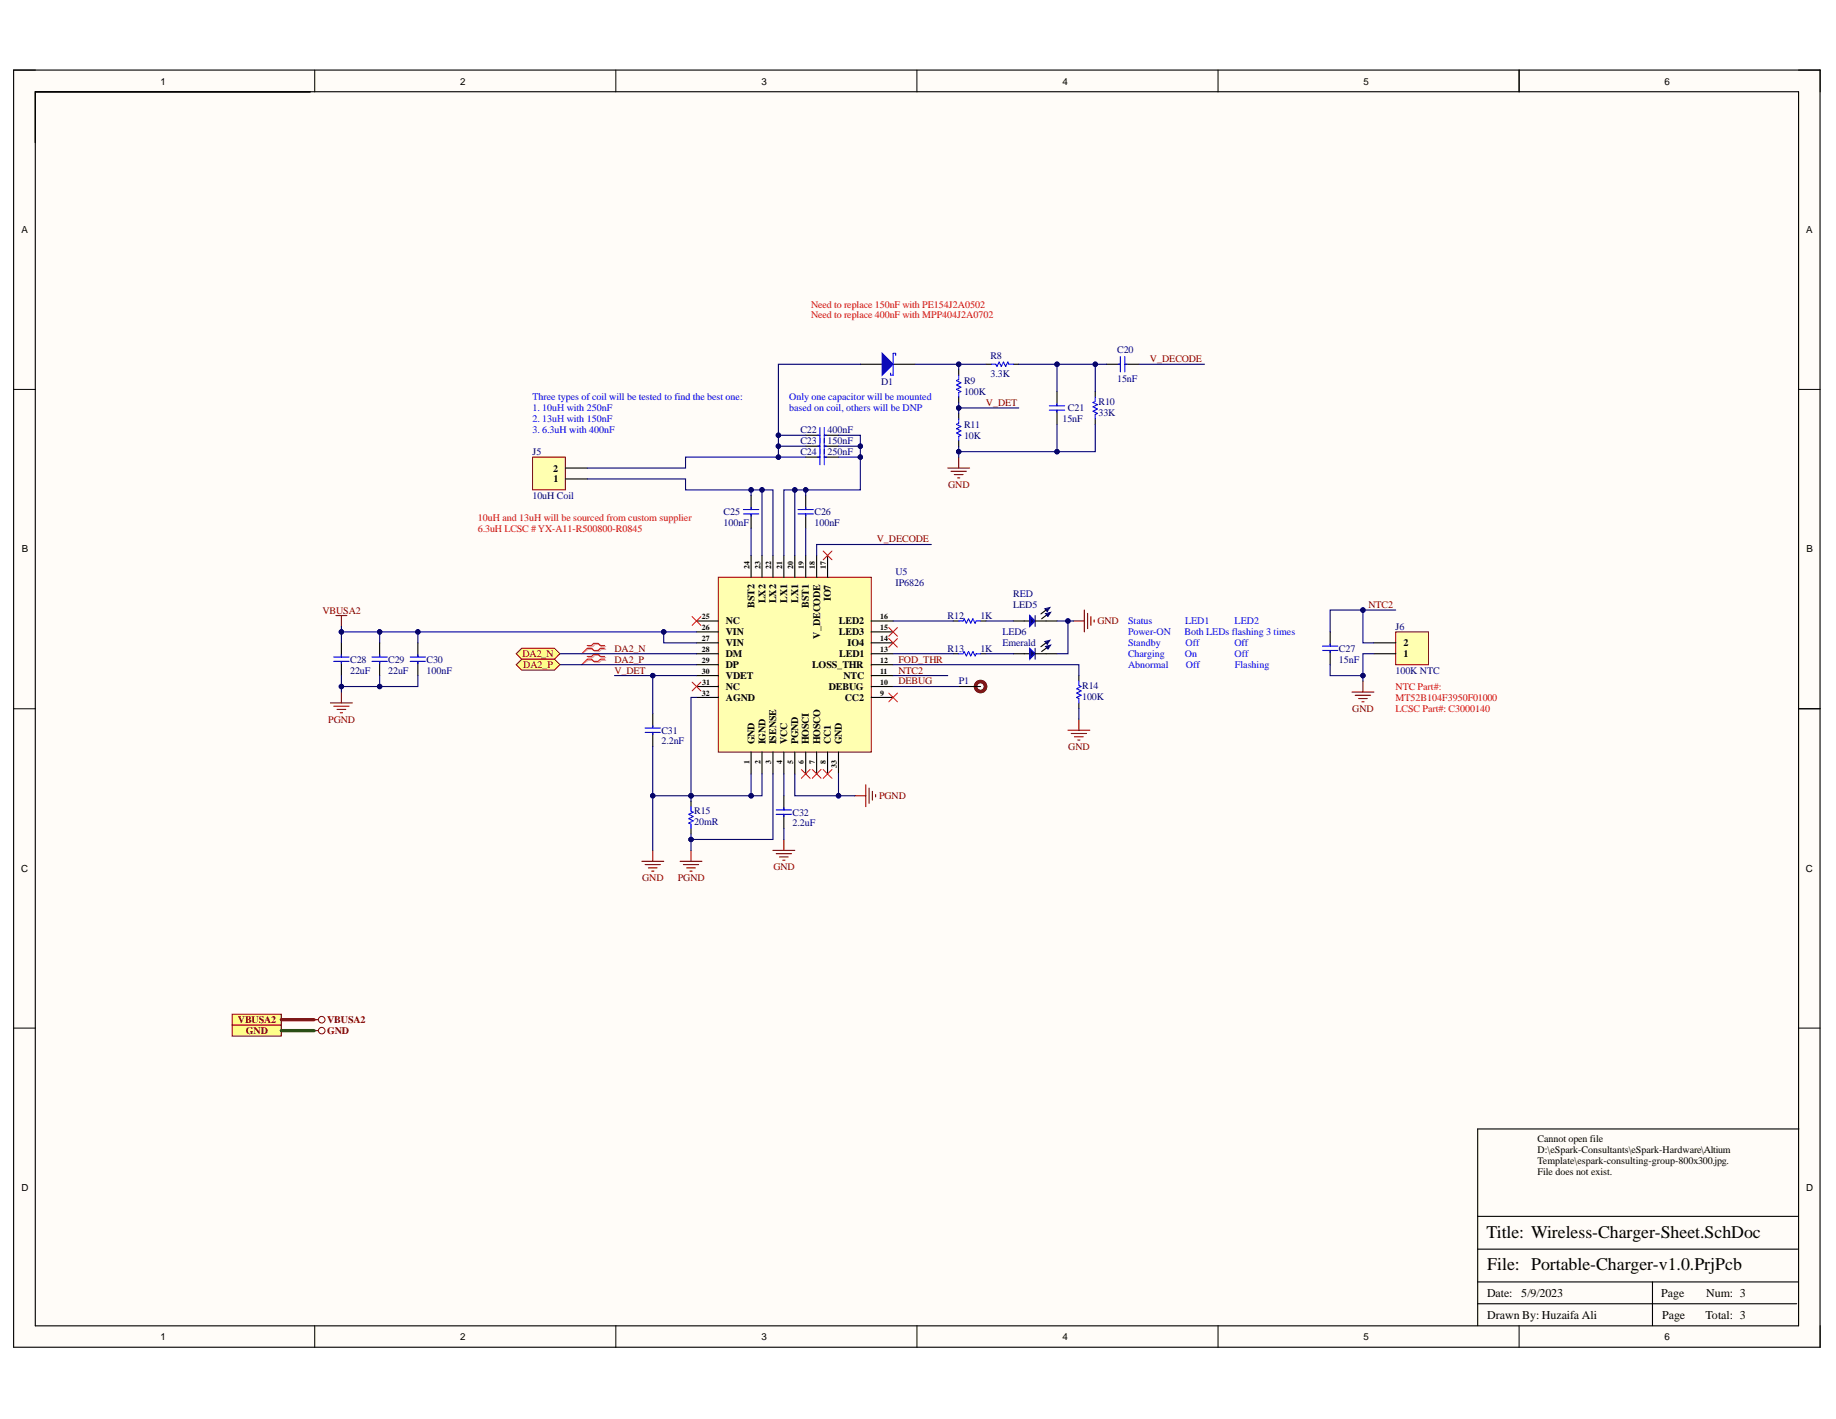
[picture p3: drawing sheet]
<svg xmlns="http://www.w3.org/2000/svg" width="279mm" height="216mm" viewBox="0 0 279 216" stroke-linecap="round" stroke-linejoin="round" font-family="sans-serif">
<defs><g id="words">
<g font-size="2.7">
<text x="226.2" y="188.3">Title: Wireless-Charger-Sheet.SchDoc</text>
<text x="226.3" y="193.3">File: Portable-Charger-v1.0.PrjPcb</text>
</g>
<g font-size="1.8">
<text x="226.3" y="197.3">Date:</text>
<text x="231.5" y="197.3">5/9/2023</text>
<text x="252.8" y="197.3">Page</text>
<text x="259.6" y="197.3">Num: 3</text>
<text x="226.3" y="200.7">Drawn By: Huzaifa Ali</text>
<text x="252.9" y="200.7">Page</text>
<text x="259.5" y="200.7">Total: 3</text>
</g>
<g font-size="1.5">
<text x="24.4" y="12.9">1</text>
<text x="70" y="12.9">2</text>
<text x="115.9" y="12.9">3</text>
<text x="161.7" y="12.9">4</text>
<text x="207.5" y="12.9">5</text>
<text x="253.3" y="12.9">6</text>
<text x="3.3" y="35.5">A</text>
<text x="274.8" y="35.5">A</text>
<text x="84.2" y="71.8">2</text>
<text x="84.2" y="73.4">1</text>
<text x="3.3" y="84.1">B</text>
<text x="274.9" y="84.1">B</text>
<text x="110.5" y="95">NC</text>
<text x="114.8" y="92.5" transform="rotate(-90 114.8 92.5)">BST2</text>
<text x="116.5" y="91.8" transform="rotate(-90 116.5 91.8)">LX2</text>
<text x="118.1" y="91.8" transform="rotate(-90 118.1 91.8)">LX2</text>
<text x="119.8" y="91.7" transform="rotate(-90 119.8 91.7)">LX1</text>
<text x="121.5" y="91.7" transform="rotate(-90 121.5 91.7)">LX1</text>
<text x="123.1" y="92.5" transform="rotate(-90 123.1 92.5)">BST1</text>
<text x="126.4" y="91.5" transform="rotate(-90 126.4 91.5)">IO7</text>
<text x="127.7" y="95">LED2</text>
<text x="110.5" y="96.7">VIN</text>
<text x="110.5" y="98.3">VIN</text>
<text x="110.5" y="100">DM</text>
<text x="110.5" y="101.6">DP</text>
<text x="123.6" y="101.6">LOSS_THR</text>
<text x="124.8" y="97.2" transform="rotate(-90 124.8 97.2)">V_DECODE</text>
<text x="127.7" y="96.7">LED3</text>
<text x="127.7" y="100">LED1</text>
<text x="129" y="98.3">IO4</text>
<text x="213.6" y="100">1</text>
<text x="213.6" y="98.3">2</text>
<text x="110.5" y="103.3">VDET</text>
<text x="110.5" y="105">NC</text>
<text x="110.5" y="106.6">AGND</text>
<text x="126.1" y="105">DEBUG</text>
<text x="128.4" y="103.3">NTC</text>
<text x="128.6" y="106.6">CC2</text>
<text x="114.8" y="113.3" transform="rotate(-90 114.8 113.3)">GND</text>
<text x="116.5" y="113.3" transform="rotate(-90 116.5 113.3)">IGND</text>
<text x="118.1" y="113.3" transform="rotate(-90 118.1 113.3)">ISENSE</text>
<text x="119.8" y="113.3" transform="rotate(-90 119.8 113.3)">VCC</text>
<text x="121.5" y="113.3" transform="rotate(-90 121.5 113.3)">PGND</text>
<text x="123.1" y="113.3" transform="rotate(-90 123.1 113.3)">HOSCI</text>
<text x="124.8" y="113.3" transform="rotate(-90 124.8 113.3)">HOSCO</text>
<text x="126.4" y="113.3" transform="rotate(-90 126.4 113.3)">CC1</text>
<text x="128.1" y="113.3" transform="rotate(-90 128.1 113.3)">GND</text>
<text x="3.2" y="132.7">C</text>
<text x="274.8" y="132.7">C</text>
<text x="234" y="173.8">Cannot open file</text>
<text x="234" y="175.5">D:\eSpark-Consultants\eSpark-Hardware\Altium</text>
<text x="234" y="177.1">Template\espark-consulting-group-800x300.jpg.</text>
<text x="234" y="178.8">File does not exist.</text>
<text x="3.3" y="181.3">D</text>
<text x="274.8" y="181.3">D</text>
<text x="24.4" y="203.9">1</text>
<text x="70" y="203.9">2</text>
<text x="115.9" y="203.9">3</text>
<text x="161.7" y="203.9">4</text>
<text x="207.5" y="203.9">5</text>
<text x="253.3" y="203.9">6</text>
</g>
<g font-size="1.5" fill="#f00">
<text x="123.4" y="46.8">Need to replace 150nF with PE154J2A0502</text>
<text x="123.4" y="48.5">Need to replace 400nF with MPP404J2A0702</text>
<text x="72.7" y="79.2">10uH and 13uH will be sourced from custom supplier</text>
<text x="72.7" y="80.9">6.3uH LCSC #YX-A11-R500800-R0845</text>
<text x="212.4" y="105">NTC Part#:</text>
<text x="212.4" y="106.6">MT52B104F3950F01000</text>
<text x="212.4" y="108.3">LCSC Part#: C3000140</text>
</g>
<g font-size="1.5" fill="#000080">
<text x="170" y="53.8">C20</text>
<text x="134.1" y="58.6">D1</text>
<text x="146.7" y="58.4">R9</text>
<text x="150.7" y="54.6">R8</text>
<text x="150.7" y="57.3">3.3K</text>
<text x="170" y="58.1">15nF</text>
<text x="121.8" y="65.9">C22</text>
<text x="125.9" y="65.9">400nF</text>
<text x="146.7" y="60.1">100K</text>
<text x="146.7" y="65.1">R11</text>
<text x="161.7" y="64.3">15nF</text>
<text x="162.5" y="62.6">C21</text>
<text x="167.2" y="61.6">R10</text>
<text x="167.2" y="63.3">33K</text>
<text x="81" y="69.3">J5</text>
<text x="121.8" y="67.6">C23</text>
<text x="121.8" y="69.3">C24</text>
<text x="125.9" y="67.6">150nF</text>
<text x="125.9" y="69.3">250nF</text>
<text x="146.7" y="66.8">10K</text>
<text x="81" y="75.9">10uH Coil</text>
<text x="110.1" y="78.4">C25</text>
<text x="110.1" y="80">100nF</text>
<text x="124" y="78.4">C26</text>
<text x="124" y="80">100nF</text>
<text x="136.3" y="87.5">U5</text>
<text x="136.3" y="89.2">IP6826</text>
<text x="144.2" y="94.2">R12</text>
<text x="149.2" y="94.2">1K</text>
<text x="154.2" y="92.5">LED5</text>
<text x="154.2" y="90.9">RED</text>
<text x="212.4" y="95.9">J6</text>
<text x="53.3" y="100.8">C28</text>
<text x="59.1" y="100.8">C29</text>
<text x="64.9" y="100.8">C30</text>
<text x="144.2" y="99.1">R13</text>
<text x="149.2" y="99.1">1K</text>
<text x="152.5" y="96.7">LED6</text>
<text x="152.5" y="98.3">Emerald</text>
<text x="203.8" y="99.1">C27</text>
<text x="203.8" y="100.8">15nF</text>
<text x="53.3" y="102.5">22uF</text>
<text x="59.1" y="102.5">22uF</text>
<text x="64.9" y="102.5">100nF</text>
<text x="145.9" y="104.1">P1</text>
<text x="164.7" y="104.8">R14</text>
<text x="164.7" y="106.5">100K</text>
<text x="212.4" y="102.5">100K NTC</text>
<text x="100.7" y="111.6">C31</text>
<text x="100.7" y="113.3">2.2nF</text>
<text x="105.6" y="123.9">R15</text>
<text x="105.6" y="125.6">20mR</text>
<text x="120.6" y="124.1">C32</text>
<text x="120.6" y="125.7">2.2uF</text>
</g>
<g font-size="1.5" fill="#800000">
<text x="175" y="55.1">V_DECODE</text>
<text x="150" y="61.8">V_DET</text>
<text x="144.3" y="74.2">GND</text>
<text x="133.4" y="82.5">V_DECODE</text>
<text x="49.1" y="93.4">VBUSA2</text>
<text x="167" y="95">GND</text>
<text x="208.2" y="92.5">NTC2</text>
<text x="79.5" y="100">DA2_N</text>
<text x="79.6" y="101.6">DA2_P</text>
<text x="93.5" y="100.8">DA2_P</text>
<text x="93.5" y="99.1">DA2_N</text>
<text x="136.7" y="100.8">FOD_THR</text>
<text x="93.5" y="102.5">V_DET</text>
<text x="136.7" y="102.5">NTC2</text>
<text x="136.7" y="104.1">DEBUG</text>
<text x="49.9" y="110">PGND</text>
<text x="205.8" y="108.3">GND</text>
<text x="162.6" y="114.1">GND</text>
<text x="133.8" y="121.6">PGND</text>
<text x="97.7" y="134.1">GND</text>
<text x="103.1" y="134.1">PGND</text>
<text x="117.7" y="132.4">GND</text>
<text x="36.2" y="155.7">VBUSA2</text>
<text x="49.8" y="155.7">VBUSA2</text>
<text x="37.4" y="157.3">GND</text>
<text x="49.8" y="157.3">GND</text>
</g>
<g font-size="1.5" fill="#00f">
<text x="81" y="60.9">Three types of coil will be tested to find the best one:</text>
<text x="81" y="62.6">1. 10uH with 250nF</text>
<text x="81" y="64.3">2. 13uH with 150nF</text>
<text x="81" y="65.9">3. 6.3uH with 400nF</text>
<text x="120.1" y="60.9">Only one capacitor will be mounted</text>
<text x="120.1" y="62.6">based on coil, others will be DNP</text>
<text x="171.7" y="95">Status</text>
<text x="180.3" y="95">LED1</text>
<text x="187.9" y="95">LED2</text>
<text x="171.7" y="96.7">Power-ON</text>
<text x="171.7" y="98.3">Standby</text>
<text x="171.7" y="100">Charging</text>
<text x="171.7" y="101.6">Abnormal</text>
<text x="180.3" y="96.7">Both LEDs flashing 3 times</text>
<text x="180.3" y="100">On</text>
<text x="180.4" y="98.3">Off</text>
<text x="180.5" y="101.6">Off</text>
<text x="187.8" y="98.3">Off</text>
<text x="187.9" y="100">Off</text>
<text x="187.9" y="101.6">Flashing</text>
</g>
<g font-size="1.2">
<text x="114.1" y="86.5" transform="rotate(-90 114.1 86.5)">24</text>
<text x="115.7" y="86.5" transform="rotate(-90 115.7 86.5)">23</text>
<text x="117.4" y="86.5" transform="rotate(-90 117.4 86.5)">22</text>
<text x="119" y="86.5" transform="rotate(-90 119 86.5)">21</text>
<text x="120.7" y="86.5" transform="rotate(-90 120.7 86.5)">20</text>
<text x="122.3" y="86.5" transform="rotate(-90 122.3 86.5)">19</text>
<text x="124" y="86.5" transform="rotate(-90 124 86.5)">18</text>
<text x="125.7" y="86.5" transform="rotate(-90 125.7 86.5)">17</text>
<text x="106.8" y="94.2">25</text>
<text x="106.8" y="95.9">26</text>
<text x="133.9" y="95.9">15</text>
<text x="133.9" y="94.2">16</text>
<text x="106.8" y="97.5">27</text>
<text x="106.8" y="99.2">28</text>
<text x="106.8" y="100.9">29</text>
<text x="133.9" y="100.9">12</text>
<text x="133.9" y="99.2">13</text>
<text x="133.9" y="97.5">14</text>
<text x="106.8" y="102.5">30</text>
<text x="106.8" y="105.9">32</text>
<text x="106.9" y="104.2">31</text>
<text x="133.9" y="105.9">9</text>
<text x="133.9" y="104.2">10</text>
<text x="133.9" y="102.5">11</text>
<text x="114.1" y="116.3" transform="rotate(-90 114.1 116.3)">1</text>
<text x="115.7" y="116.3" transform="rotate(-90 115.7 116.3)">2</text>
<text x="117.4" y="116.3" transform="rotate(-90 117.4 116.3)">3</text>
<text x="119" y="116.3" transform="rotate(-90 119 116.3)">4</text>
<text x="120.7" y="116.3" transform="rotate(-90 120.7 116.3)">5</text>
<text x="122.3" y="116.3" transform="rotate(-90 122.3 116.3)">6</text>
<text x="124" y="116.3" transform="rotate(-90 124 116.3)">7</text>
<text x="125.7" y="116.3" transform="rotate(-90 125.7 116.3)">8</text>
<text x="127.3" y="116.9" transform="rotate(-90 127.3 116.9)">33</text>
</g>
</g></defs>
<g fill="#fffcf8">
<path d="M2.1 10.7h274.9v194.3h-274.9z" fill-rule="evenodd"/>
<path d="M5.4 14h268.3v187.7h-268.3z" fill-rule="evenodd"/>
</g>
<g fill="none" stroke="#000" stroke-width=".15">
<path d="M2.1 10.7h3.3M47.9 10.7v3.3M93.7 10.7v3.3M139.5 10.7v3.3M185.4 10.7v3.3M231.2 10.7v3.3M273.7 10.7h3.3v3.3M2.1 59.2h3.3M273.7 59.2h3.3M2.1 107.8h3.3M273.7 107.8h3.3M2.1 156.4h3.3"/>
<path d="M273.7 156.4h3.3M47.9 201.7v3.3M93.7 201.7v3.3M139.5 201.7v3.3M185.4 201.7v3.3M231.2 201.7v3.3M277 201.7v3.3"/>
</g>
<path d="M2.1 10.7h274.9v194.3h-274.9zM5.4 14h268.3v187.7h-268.3zM231.2 10.7v3.3M273.7 107.8h3.3M273.7 171.8h-48.8v29.9M224.9 198.4h48.5M224.9 195h48.7M224.9 190.1h48.7M224.9 185.1h48.7M251.5 195v6.7" fill="none" stroke="#000" stroke-width=".17"/>
<path d="M109.3 87.8h23.3v26.6h-23.3z" fill-rule="evenodd" fill="#ffffb0"/>
<path d="M109.3 87.8h23.3v26.6h-23.3z" fill="none" stroke="#800000" stroke-width=".15"/>
<g fill="none" stroke="#000" stroke-width=".17">
<path d="M106 99.5h3.3M106 97.8h3.3M106 96.1h3.3M106 94.5h3.3M114.3 84.5v3.3M116 84.5v3.3M117.6 84.5v3.3M119.3 84.5v3.3M121 84.5v3.3M122.6 84.5v3.3M124.3 84.5v3.3M125.9 84.5v3.3"/>
<path d="M132.6 99.5h3.3M132.6 97.8h3.3M132.6 96.1h3.3M132.6 94.5h3.3M202.4 96.1v2.2M202.4 99v2.1M99.3 108.6v2.2M99.3 111.4v2.2M106 106.1h3.3M106 104.5h3.3M106 102.8h3.3M106 101.1h3.3"/>
<path d="M114.3 114.4v3.4M116 114.4v3.4M117.6 114.4v3.4M119.3 114.4v3.4M121 114.4v3.4M122.6 114.4v3.4M124.3 114.4v3.4M125.9 114.4v3.4M127.6 114.4v3.4M132.6 106.1h3.3M132.6 104.5h3.3M132.6 102.8h3.3"/>
<path d="M132.6 101.1h3.3M105.2 121.9v.8M105.2 126.1v.8M119.3 121.1v2.1M119.3 123.9v2.2"/>
</g>
<g fill="none" stroke="#f00" stroke-width=".15">
<path d="M105.3 93.8l1.4 1.3M106.7 93.8l-1.4 1.3M135.3 97.1l1.3 1.4M135.3 95.5l1.3 1.3M136.6 97.1l-1.3 1.4M136.6 95.5l-1.3 1.3M105.3 103.8l1.4 1.3M106.7 103.8l-1.4 1.3M122 117.1l1.3 1.3M123.3 117.1l-1.3 1.3M123.6 117.1l1.3 1.3M124.9 117.1l-1.3 1.3"/>
<path d="M125.3 117.1l1.3 1.3M126.6 117.1l-1.3 1.3M135.3 105.5l1.3 1.3M136.6 105.5l-1.3 1.3"/>
</g>
<g fill="none" stroke="#800000" stroke-width=".17">
<path d="M51.1 93.7h1.7M52 93.7v1.6M131.8 119.4v3.3M132.3 119.9v2.3M97.7 131h3.3M98.2 131.5h2.3M98.7 132h1.3M99.2 132.5h.3M99.3 129.4v1.6M103.5 131h3.3M104 131.5h2.3M104.5 132h1.3"/>
<path d="M105 132.5h.3M105.2 129.4v1.6M117.6 129.4h3.4M118.1 129.9h2.4M118.6 130.4h1.4M119.1 130.9h.4M119.3 127.7v1.7M130.1 121.1h1.7M132.8 120.4v1.3M133.3 120.9v.3"/>
</g>
<g fill="none" stroke="#00f" stroke-width=".17">
<path d="M201.3 98.3h2.3M201.3 99h2.3M202.4 98v.3M202.4 99v.3M98.2 110.8h2.3M98.2 111.4h2.3M99.3 110.4v.4M99.3 111.4v.4M105.2 122.7v.7l.3 .2-.7 .3 .7 .3-.7 .4 .7 .3-.7 .3 .4 .2v.7M118.1 123.2h2.4M118.1 123.9h2.4M119.3 122.9v.3"/>
<path d="M119.3 123.9v.3"/>
</g>
<path d="M212.4 96.1h5v5h-5z" fill-rule="evenodd" fill="#ffffb0"/>
<path d="M212.4 96.1h5v5h-5z" fill="none" stroke="#800000" stroke-width=".15"/>
<path d="M145.1 99.5h.8M145.1 94.5h.8M149.2 99.5h.8M149.2 94.5h.8M154.2 99.5h2.5M159.2 99.5h1.7M209.1 99.5h3.3M209.1 97.8h3.3M164.2 102.8v.8M164.2 106.9v.9" fill="none" stroke="#000" stroke-width=".17"/>
<path d="M162.5 111.1h3.3M163 111.6h2.3M163.5 112.1h1.3M164 112.6h.3M164.2 109.4v1.7M205.7 105.3h3.4M206.2 105.8h2.4M206.7 106.3h1.4M207.2 106.8h.4M207.4 103.6v1.7" fill="none" stroke="#800000" stroke-width=".17"/>
<path d="M145.9 99.5h.7l.1-.4 .4 .7 .3-.7 .3 .7 .3-.7 .4 .7 .2-.3h.6M145.9 94.5h.7l.1-.4 .4 .7 .3-.7 .3 .7 .3-.7 .4 .7 .2-.3h.6M164.2 103.6v.7l.3 .2-.7 .3 .7 .3-.7 .4 .7 .3-.7 .3 .4 .2v.6" fill="none" stroke="#00f" stroke-width=".17"/>
<path d="M156.7 98.6l.8 .9-.8 .8z" fill="#0c0087"/>
<path d="M156.7 98.6l.8 .9-.8 .8z" fill="none" stroke="#00f" stroke-width=".17"/>
<path d="M157.5 98.6v1.7" fill="none" stroke="#11037f" stroke-width=".17"/>
<path d="M157.5 99.5h1.7M159.2 97.8l-.8 .6" fill="none" stroke="#000" stroke-width=".17"/>
<path d="M159 97.6l.8-.2-.4 .6z" fill-rule="evenodd" fill="#0c0087"/>
<path d="M159 97.6l.8-.2-.4 .6z" fill="none" stroke="#0c0087" stroke-width=".15"/>
<path d="M159.3 98.5l-.8 .6" fill="none" stroke="#000" stroke-width=".17"/>
<path d="M159.1 98.4l.8-.2-.4 .5z" fill-rule="evenodd" fill="#0c0087"/>
<path d="M159.1 98.4l.8-.2-.4 .5z" fill="none" stroke="#0c0087" stroke-width=".15"/>
<path d="M163.3 94.5h1.7M165 92.8v3.3M165.5 93.3v2.3M166 93.8v1.3M166.5 94.3v.3" fill="none" stroke="#800000" stroke-width=".17"/>
<path d="M154.2 94.5h2.5M159.2 94.5h1.7" fill="none" stroke="#000" stroke-width=".17"/>
<path d="M156.7 93.7l.8 .8-.8 .8z" fill="#0c0087"/>
<path d="M156.7 93.7l.8 .8-.8 .8z" fill="none" stroke="#00f" stroke-width=".17"/>
<path d="M157.5 93.7v1.6" fill="none" stroke="#11037f" stroke-width=".17"/>
<path d="M157.5 94.5h1.7M159.2 92.8l-.8 .6" fill="none" stroke="#000" stroke-width=".17"/>
<path d="M159 92.6l.8-.2-.4 .6z" fill-rule="evenodd" fill="#0c0087"/>
<path d="M159 92.6l.8-.2-.4 .6z" fill="none" stroke="#0c0087" stroke-width=".15"/>
<path d="M159.3 93.6l-.8 .5" fill="none" stroke="#000" stroke-width=".17"/>
<path d="M159.1 93.4l.8-.2-.4 .6z" fill-rule="evenodd" fill="#0c0087"/>
<path d="M159.1 93.4l.8-.2-.4 .6z" fill="none" stroke="#0c0087" stroke-width=".15"/>
<path d="M125.3 83.8l1.3 1.4M126.6 83.8l-1.3 1.4" fill="none" stroke="#f00" stroke-width=".15"/>
<path d="M114.3 75.4v2.1M114.3 78.2v2.2M122.6 75.4v2.1M122.6 78.2v2.2" fill="none" stroke="#000" stroke-width=".17"/>
<path d="M113.1 77.5h2.4M113.1 78.2h2.4M114.3 77.2v.3M114.3 78.2v.3M121.4 77.5h2.4M121.4 78.2h2.4M122.6 77.2v.3M122.6 78.2v.3" fill="none" stroke="#00f" stroke-width=".17"/>
<path d="M81 69.5h5v5h-5z" fill-rule="evenodd" fill="#ffffb0"/>
<path d="M81 69.5h5v5h-5z" fill="none" stroke="#800000" stroke-width=".15"/>
<g fill="none" stroke="#000" stroke-width=".17">
<path d="M130.9 55.4h3.4M135.9 55.4h3.3M168.3 55.4h2.2M171.2 55.4h2.1M86 72.9h3.4M86 71.2h3.4M52 97.8v2.2M57.8 97.8v2.2M63.6 97.8v2.2M52 100.6v2.2M57.8 100.6v2.2M63.6 100.6v2.2"/>
<path d="M145.9 104.5h3.3"/>
</g>
<g fill="none" stroke="#00f" stroke-width=".17">
<path d="M135.5 56.8v.3h.4M136.3 54.1v-.3h-.4v3.3M170.2 55.4h.3M170.5 54.3v2.3M171.2 54.3v2.3M171.2 55.4h.3M50.8 100h2.3M52 99.6v.4M56.6 100h2.3M57.8 99.6v.4M62.4 100h2.4M63.6 99.6v.4"/>
<path d="M50.8 100.6h2.3M52 100.6v.4M56.6 100.6h2.3M57.8 100.6v.4M62.4 100.6h2.4M63.6 100.6v.4"/>
</g>
<path d="M50.3 106.9h3.3M50.8 107.4h2.3M51.3 107.9h1.3M51.8 108.4h.3M52 105.3v1.6" fill="none" stroke="#800000" stroke-width=".17"/>
<g fill="none" stroke="#5b0f00" stroke-width=".51">
<circle cx="149.2" cy="104.5" r=".76"/>
<circle cx="149.2" cy="104.5" r=".77"/>
</g>
<path d="M134.3 53.8l1.6 1.6-1.6 1.7z" fill="#00f"/>
<g fill="none" stroke="#00f" stroke-width=".17">
<path d="M134.3 53.8l1.6 1.6-1.6 1.7zM145.9 57.1v.6l-.3 .2 .6 .3-.6 .4 .6 .3-.6 .3 .6 .4-.3 .1v.7M150.9 55.4h.6l.2 .4 .3-.7 .4 .7 .3-.7 .3 .7 .4-.7 .1 .3h.7M124.4 67.9h.4M124.4 66.2h.4M124.4 69.5h.4M124.8 65.1v5.6M125.4 65.1v5.6M125.4 67.9h.4M125.4 66.2h.4M125.4 69.5h.4M145.9 63.7v.7l-.3 .2 .6 .3-.6 .3 .6 .4-.6 .3 .6 .3-.3 .2v.7"/>
<path d="M159.7 61.7h2.3M159.7 62.4h2.3M160.9 61.4v.3M160.9 62.4v.3M166.7 60.4v.7l-.4 .1 .7 .4-.7 .3 .7 .3-.7 .4 .7 .3-.3 .2v.6"/>
</g>
<g fill="none" stroke="#000" stroke-width=".17">
<path d="M145.9 56.3v.8M150 55.4h.9M154.2 55.4h.8M160.9 59.6v2.1M166.7 59.6v.8M122.6 67.9h2.2M122.6 66.2h2.2M122.6 69.5h2.2M125.4 67.9h2.2M125.4 66.2h2.2M125.4 69.5h2.2M145.9 60.4v.8"/>
<path d="M145.9 62.9v.8M145.9 67.1v.8M160.9 62.4v2.2M166.7 63.7v.9"/>
</g>
<path d="M144.2 71.2h3.4M144.7 71.7h2.4M145.2 72.2h1.4M145.7 72.7h.4M145.9 69.5v1.7M47.8 155.1h.7M47.8 156.8h.7" fill="none" stroke="#800000" stroke-width=".17"/>
<path d="M89.5 98.4h.7l.3-.3h.7l.3 .3h.7M89.5 98.8h.7l.3 .3h.7l.3-.3h.7M89.5 100h.7l.3-.3h.7l.3 .3h.7M89.5 100.5h.7l.3 .3h.7l.3-.3h.7" fill="none" stroke="#d0a19e" stroke-width=".17"/>
<path d="M89.5 98.8l-1 .7M89.5 100.5l-1 .6" fill="none" stroke="#d0a19e" stroke-width=".15"/>
<path d="M89.4 98.2h.6l.4-.3h.6l.4 .3h.6M89.4 98.6h.6l.4 .4h.6l.4-.4h.6M89.4 99.9h.6l.4-.3h.6l.4 .3h.6M89.4 100.3h.6l.4 .3h.6l.4-.3h.6" fill="none" stroke="#f00" stroke-width=".17"/>
<path d="M89.4 98.6l-.9 .9M89.4 100.3l-.9 .8" fill="none" stroke="#f00" stroke-width=".15"/>
<g fill="none" stroke="#800000" stroke-width=".15">
<circle cx="49" cy="156.8" r=".5"/>
<circle cx="49" cy="155.1" r=".5"/>
</g>
<path d="M35.3 154.3h7.5v1.7h-7.5z" fill-rule="evenodd" fill="#ffff80"/>
<path d="M35.3 154.3h7.5v1.7h-7.5z" fill="none" stroke="#800000" stroke-width=".15"/>
<path d="M35.3 156h7.5v1.6h-7.5z" fill-rule="evenodd" fill="#ffff80"/>
<path d="M35.3 156h7.5v1.6h-7.5z" fill="none" stroke="#800000" stroke-width=".15"/>
<path d="M101 96.1h5" fill="none" stroke="#000080" stroke-width=".17"/>
<circle cx="101" cy="96.1" r=".33" fill="#000080"/>
<circle cx="101" cy="96.1" r=".33" fill="none" stroke="#000080" stroke-width=".15"/>
<path d="M85.2 99.5h20.8M85.2 101.1h20.8M119.3 117.8v3.3M127.6 117.8v3.3M119.3 126.1v1.6" fill="none" stroke="#000080" stroke-width=".17"/>
<circle cx="127.6" cy="121.1" r=".33" fill="#000080"/>
<circle cx="127.6" cy="121.1" r=".33" fill="none" stroke="#000080" stroke-width=".15"/>
<path d="M99.3 102.8v5.8M135.9 102.8h8.3" fill="none" stroke="#000080" stroke-width=".17"/>
<circle cx="99.3" cy="102.8" r=".33" fill="#000080"/>
<circle cx="99.3" cy="102.8" r=".33" fill="none" stroke="#000080" stroke-width=".15"/>
<path d="M106 106.1h-.8v15h-5.9v-7.5" fill="none" stroke="#000080" stroke-width=".17"/>
<circle cx="99.3" cy="121.1" r=".33" fill="#000080"/>
<circle cx="99.3" cy="121.1" r=".33" fill="none" stroke="#000080" stroke-width=".15"/>
<circle cx="105.2" cy="121.1" r=".33" fill="#000080"/>
<circle cx="105.2" cy="121.1" r=".33" fill="none" stroke="#000080" stroke-width=".15"/>
<path d="M212.4 92.8h-5v5h1.7" fill="none" stroke="#000080" stroke-width=".17"/>
<circle cx="207.4" cy="92.8" r=".33" fill="#000080"/>
<circle cx="207.4" cy="92.8" r=".33" fill="none" stroke="#000080" stroke-width=".15"/>
<path d="M207.4 92.8h-5v3.3" fill="none" stroke="#000080" stroke-width=".17"/>
<circle cx="207.4" cy="92.8" r=".33" fill="#000080"/>
<circle cx="207.4" cy="92.8" r=".33" fill="none" stroke="#000080" stroke-width=".15"/>
<path d="M202.4 101.1v1.7h5" fill="none" stroke="#000080" stroke-width=".17"/>
<circle cx="207.4" cy="102.8" r=".33" fill="#000080"/>
<circle cx="207.4" cy="102.8" r=".33" fill="none" stroke="#000080" stroke-width=".15"/>
<path d="M135.9 94.5h9.2M135.9 99.5h9.2M150 94.5h4.2M150 99.5h4.2M162.5 94.5v5h-1.6M164.2 107.8v1.6" fill="none" stroke="#000080" stroke-width=".17"/>
<circle cx="162.5" cy="94.5" r=".33" fill="#000080"/>
<circle cx="162.5" cy="94.5" r=".33" fill="none" stroke="#000080" stroke-width=".15"/>
<path d="M122.6 74.5v.9M114.3 80.4v4.1M122.6 80.4v4.1" fill="none" stroke="#000080" stroke-width=".17"/>
<circle cx="122.6" cy="74.5" r=".33" fill="#000080"/>
<circle cx="122.6" cy="74.5" r=".33" fill="none" stroke="#000080" stroke-width=".15"/>
<path d="M121 74.5v10" fill="none" stroke="#000080" stroke-width=".17"/>
<circle cx="121" cy="74.5" r=".33" fill="#000080"/>
<circle cx="121" cy="74.5" r=".33" fill="none" stroke="#000080" stroke-width=".15"/>
<path d="M114.3 74.5v.9" fill="none" stroke="#000080" stroke-width=".17"/>
<circle cx="114.3" cy="74.5" r=".33" fill="#000080"/>
<circle cx="114.3" cy="74.5" r=".33" fill="none" stroke="#000080" stroke-width=".15"/>
<path d="M116 74.5v10" fill="none" stroke="#000080" stroke-width=".17"/>
<circle cx="116" cy="74.5" r=".33" fill="#000080"/>
<circle cx="116" cy="74.5" r=".33" fill="none" stroke="#000080" stroke-width=".15"/>
<path d="M114.3 117.8v3.3M135.9 104.5h10" fill="none" stroke="#000080" stroke-width=".17"/>
<circle cx="114.3" cy="121.1" r=".33" fill="#000080"/>
<circle cx="114.3" cy="121.1" r=".33" fill="none" stroke="#000080" stroke-width=".15"/>
<path d="M99.3 121.1v8.3" fill="none" stroke="#000080" stroke-width=".17"/>
<circle cx="99.3" cy="121.1" r=".33" fill="#000080"/>
<circle cx="99.3" cy="121.1" r=".33" fill="none" stroke="#000080" stroke-width=".15"/>
<path d="M105.2 126.9v.8" fill="none" stroke="#000080" stroke-width=".17"/>
<circle cx="105.2" cy="127.7" r=".33" fill="#000080"/>
<circle cx="105.2" cy="127.7" r=".33" fill="none" stroke="#000080" stroke-width=".15"/>
<path d="M105.2 121.1v.8" fill="none" stroke="#000080" stroke-width=".17"/>
<circle cx="105.2" cy="121.1" r=".33" fill="#000080"/>
<circle cx="105.2" cy="121.1" r=".33" fill="none" stroke="#000080" stroke-width=".15"/>
<path d="M117.6 117.8v9.9h-12.4v1.7" fill="none" stroke="#000080" stroke-width=".17"/>
<circle cx="105.2" cy="127.7" r=".33" fill="#000080"/>
<circle cx="105.2" cy="127.7" r=".33" fill="none" stroke="#000080" stroke-width=".15"/>
<path d="M155 55.4h5.9v4.2M173.3 55.4h10" fill="none" stroke="#000080" stroke-width=".17"/>
<circle cx="160.9" cy="55.4" r=".33" fill="#000080"/>
<circle cx="160.9" cy="55.4" r=".33" fill="none" stroke="#000080" stroke-width=".15"/>
<path d="M145.9 55.4v.9" fill="none" stroke="#000080" stroke-width=".17"/>
<circle cx="145.9" cy="55.4" r=".33" fill="#000080"/>
<circle cx="145.9" cy="55.4" r=".33" fill="none" stroke="#000080" stroke-width=".15"/>
<path d="M145.9 62.1h9.1" fill="none" stroke="#000080" stroke-width=".17"/>
<circle cx="145.9" cy="62.1" r=".33" fill="#000080"/>
<circle cx="145.9" cy="62.1" r=".33" fill="none" stroke="#000080" stroke-width=".15"/>
<path d="M160.9 64.6v4.1h-15" fill="none" stroke="#000080" stroke-width=".17"/>
<circle cx="160.9" cy="68.7" r=".33" fill="#000080"/>
<circle cx="160.9" cy="68.7" r=".33" fill="none" stroke="#000080" stroke-width=".15"/>
<circle cx="145.9" cy="68.7" r=".33" fill="#000080"/>
<circle cx="145.9" cy="68.7" r=".33" fill="none" stroke="#000080" stroke-width=".15"/>
<path d="M166.7 64.6v4.1h-5.8" fill="none" stroke="#000080" stroke-width=".17"/>
<circle cx="160.9" cy="68.7" r=".33" fill="#000080"/>
<circle cx="160.9" cy="68.7" r=".33" fill="none" stroke="#000080" stroke-width=".15"/>
<path d="M166.7 55.4v4.2" fill="none" stroke="#000080" stroke-width=".17"/>
<circle cx="166.7" cy="55.4" r=".33" fill="#000080"/>
<circle cx="166.7" cy="55.4" r=".33" fill="none" stroke="#000080" stroke-width=".15"/>
<path d="M52 96.1v1.7" fill="none" stroke="#000080" stroke-width=".17"/>
<circle cx="52" cy="96.1" r=".33" fill="#000080"/>
<circle cx="52" cy="96.1" r=".33" fill="none" stroke="#000080" stroke-width=".15"/>
<path d="M52 102.8v1.7h5.8v-1.7" fill="none" stroke="#000080" stroke-width=".17"/>
<circle cx="57.8" cy="104.5" r=".33" fill="#000080"/>
<circle cx="57.8" cy="104.5" r=".33" fill="none" stroke="#000080" stroke-width=".15"/>
<circle cx="52" cy="104.5" r=".33" fill="#000080"/>
<circle cx="52" cy="104.5" r=".33" fill="none" stroke="#000080" stroke-width=".15"/>
<path d="M57.8 96.1v1.7" fill="none" stroke="#000080" stroke-width=".17"/>
<circle cx="57.8" cy="96.1" r=".33" fill="#000080"/>
<circle cx="57.8" cy="96.1" r=".33" fill="none" stroke="#000080" stroke-width=".15"/>
<path d="M63.6 96.1v1.7" fill="none" stroke="#000080" stroke-width=".17"/>
<circle cx="63.6" cy="96.1" r=".33" fill="#000080"/>
<circle cx="63.6" cy="96.1" r=".33" fill="none" stroke="#000080" stroke-width=".15"/>
<path d="M63.6 102.8v1.7h-5.8" fill="none" stroke="#000080" stroke-width=".17"/>
<circle cx="57.8" cy="104.5" r=".33" fill="#000080"/>
<circle cx="57.8" cy="104.5" r=".33" fill="none" stroke="#000080" stroke-width=".15"/>
<path d="M52 104.5v.8" fill="none" stroke="#000080" stroke-width=".17"/>
<circle cx="52" cy="104.5" r=".33" fill="#000080"/>
<circle cx="52" cy="104.5" r=".33" fill="none" stroke="#000080" stroke-width=".15"/>
<path d="M127.6 67.9h3.3M141.7 82.8h-17.4v1.7M135.9 101.1h28.3v1.7" fill="none" stroke="#000080" stroke-width=".17"/>
<circle cx="130.9" cy="67.9" r=".33" fill="#000080"/>
<circle cx="130.9" cy="67.9" r=".33" fill="none" stroke="#000080" stroke-width=".15"/>
<path d="M118.5 67.9h4.1" fill="none" stroke="#000080" stroke-width=".17"/>
<circle cx="118.5" cy="67.9" r=".33" fill="#000080"/>
<circle cx="118.5" cy="67.9" r=".33" fill="none" stroke="#000080" stroke-width=".15"/>
<path d="M130.9 55.4h-12.4v10.8h4.1" fill="none" stroke="#000080" stroke-width=".17"/>
<circle cx="118.5" cy="66.2" r=".33" fill="#000080"/>
<circle cx="118.5" cy="66.2" r=".33" fill="none" stroke="#000080" stroke-width=".15"/>
<path d="M89.4 72.9h14.9v1.6h13.3v10" fill="none" stroke="#000080" stroke-width=".17"/>
<circle cx="116" cy="74.5" r=".33" fill="#000080"/>
<circle cx="116" cy="74.5" r=".33" fill="none" stroke="#000080" stroke-width=".15"/>
<circle cx="114.3" cy="74.5" r=".33" fill="#000080"/>
<circle cx="114.3" cy="74.5" r=".33" fill="none" stroke="#000080" stroke-width=".15"/>
<path d="M122.6 69.5h-18.3v1.7h-14.9" fill="none" stroke="#000080" stroke-width=".17"/>
<circle cx="118.5" cy="69.5" r=".33" fill="#000080"/>
<circle cx="118.5" cy="69.5" r=".33" fill="none" stroke="#000080" stroke-width=".15"/>
<path d="M93.5 102.8h12.5" fill="none" stroke="#000080" stroke-width=".17"/>
<circle cx="99.3" cy="102.8" r=".33" fill="#000080"/>
<circle cx="99.3" cy="102.8" r=".33" fill="none" stroke="#000080" stroke-width=".15"/>
<path d="M116 117.8v3.3h-10.8" fill="none" stroke="#000080" stroke-width=".17"/>
<circle cx="105.2" cy="121.1" r=".33" fill="#000080"/>
<circle cx="105.2" cy="121.1" r=".33" fill="none" stroke="#000080" stroke-width=".15"/>
<circle cx="114.3" cy="121.1" r=".33" fill="#000080"/>
<circle cx="114.3" cy="121.1" r=".33" fill="none" stroke="#000080" stroke-width=".15"/>
<path d="M121 117.8v3.3h9.1" fill="none" stroke="#000080" stroke-width=".17"/>
<circle cx="127.6" cy="121.1" r=".33" fill="#000080"/>
<circle cx="127.6" cy="121.1" r=".33" fill="none" stroke="#000080" stroke-width=".15"/>
<path d="M127.6 69.5h3.3v5h-11.6v10" fill="none" stroke="#000080" stroke-width=".17"/>
<circle cx="121" cy="74.5" r=".33" fill="#000080"/>
<circle cx="121" cy="74.5" r=".33" fill="none" stroke="#000080" stroke-width=".15"/>
<circle cx="122.6" cy="74.5" r=".33" fill="#000080"/>
<circle cx="122.6" cy="74.5" r=".33" fill="none" stroke="#000080" stroke-width=".15"/>
<circle cx="130.9" cy="69.5" r=".33" fill="#000080"/>
<circle cx="130.9" cy="69.5" r=".33" fill="none" stroke="#000080" stroke-width=".15"/>
<path d="M127.6 66.2h3.3v3.3" fill="none" stroke="#000080" stroke-width=".17"/>
<circle cx="130.9" cy="69.5" r=".33" fill="#000080"/>
<circle cx="130.9" cy="69.5" r=".33" fill="none" stroke="#000080" stroke-width=".15"/>
<circle cx="130.9" cy="67.9" r=".33" fill="#000080"/>
<circle cx="130.9" cy="67.9" r=".33" fill="none" stroke="#000080" stroke-width=".15"/>
<path d="M139.2 55.4h10.8" fill="none" stroke="#000080" stroke-width=".17"/>
<circle cx="145.9" cy="55.4" r=".33" fill="#000080"/>
<circle cx="145.9" cy="55.4" r=".33" fill="none" stroke="#000080" stroke-width=".15"/>
<path d="M160.9 94.5h2.4" fill="none" stroke="#000080" stroke-width=".17"/>
<circle cx="162.5" cy="94.5" r=".33" fill="#000080"/>
<circle cx="162.5" cy="94.5" r=".33" fill="none" stroke="#000080" stroke-width=".15"/>
<path d="M160.9 55.4h7.4" fill="none" stroke="#000080" stroke-width=".17"/>
<circle cx="166.7" cy="55.4" r=".33" fill="#000080"/>
<circle cx="166.7" cy="55.4" r=".33" fill="none" stroke="#000080" stroke-width=".15"/>
<circle cx="160.9" cy="55.4" r=".33" fill="#000080"/>
<circle cx="160.9" cy="55.4" r=".33" fill="none" stroke="#000080" stroke-width=".15"/>
<path d="M209.1 99.5h-1.7v4.1" fill="none" stroke="#000080" stroke-width=".17"/>
<circle cx="207.4" cy="102.8" r=".33" fill="#000080"/>
<circle cx="207.4" cy="102.8" r=".33" fill="none" stroke="#000080" stroke-width=".15"/>
<path d="M118.5 66.2v3.3" fill="none" stroke="#000080" stroke-width=".17"/>
<circle cx="118.5" cy="69.5" r=".33" fill="#000080"/>
<circle cx="118.5" cy="69.5" r=".33" fill="none" stroke="#000080" stroke-width=".15"/>
<circle cx="118.5" cy="67.9" r=".33" fill="#000080"/>
<circle cx="118.5" cy="67.9" r=".33" fill="none" stroke="#000080" stroke-width=".15"/>
<circle cx="118.5" cy="66.2" r=".33" fill="#000080"/>
<circle cx="118.5" cy="66.2" r=".33" fill="none" stroke="#000080" stroke-width=".15"/>
<path d="M145.9 67.9v1.6" fill="none" stroke="#000080" stroke-width=".17"/>
<circle cx="145.9" cy="68.7" r=".33" fill="#000080"/>
<circle cx="145.9" cy="68.7" r=".33" fill="none" stroke="#000080" stroke-width=".15"/>
<path d="M145.9 61.2v1.7" fill="none" stroke="#000080" stroke-width=".17"/>
<circle cx="145.9" cy="62.1" r=".33" fill="#000080"/>
<circle cx="145.9" cy="62.1" r=".33" fill="none" stroke="#000080" stroke-width=".15"/>
<path d="M52 95.3v.8h49v1.7h5" fill="none" stroke="#000080" stroke-width=".17"/>
<circle cx="101" cy="96.1" r=".33" fill="#000080"/>
<circle cx="101" cy="96.1" r=".33" fill="none" stroke="#000080" stroke-width=".15"/>
<circle cx="63.6" cy="96.1" r=".33" fill="#000080"/>
<circle cx="63.6" cy="96.1" r=".33" fill="none" stroke="#000080" stroke-width=".15"/>
<circle cx="57.8" cy="96.1" r=".33" fill="#000080"/>
<circle cx="57.8" cy="96.1" r=".33" fill="none" stroke="#000080" stroke-width=".15"/>
<circle cx="52" cy="96.1" r=".33" fill="#000080"/>
<circle cx="52" cy="96.1" r=".33" fill="none" stroke="#000080" stroke-width=".15"/>
<path d="M42.8 155.1h5" fill="none" stroke="#980000" stroke-width=".51"/>
<path d="M42.8 156.8h5" fill="none" stroke="#274e13" stroke-width=".51"/>
<path d="M78.6 99.5l.8-.9h5l.8 .9-.8 .8h-5z" fill-rule="evenodd" fill="#ffff80"/>
<path d="M78.6 99.5l.8-.9h5l.8 .9-.8 .8h-5z" fill="none" stroke="#800000" stroke-width=".15"/>
<path d="M78.6 101.1l.8-.8h5l.8 .8-.8 .9h-5z" fill-rule="evenodd" fill="#ffff80"/>
<path d="M78.6 101.1l.8-.8h5l.8 .8-.8 .9h-5z" fill="none" stroke="#800000" stroke-width=".15"/>
<use href="#words"/>
</svg>
